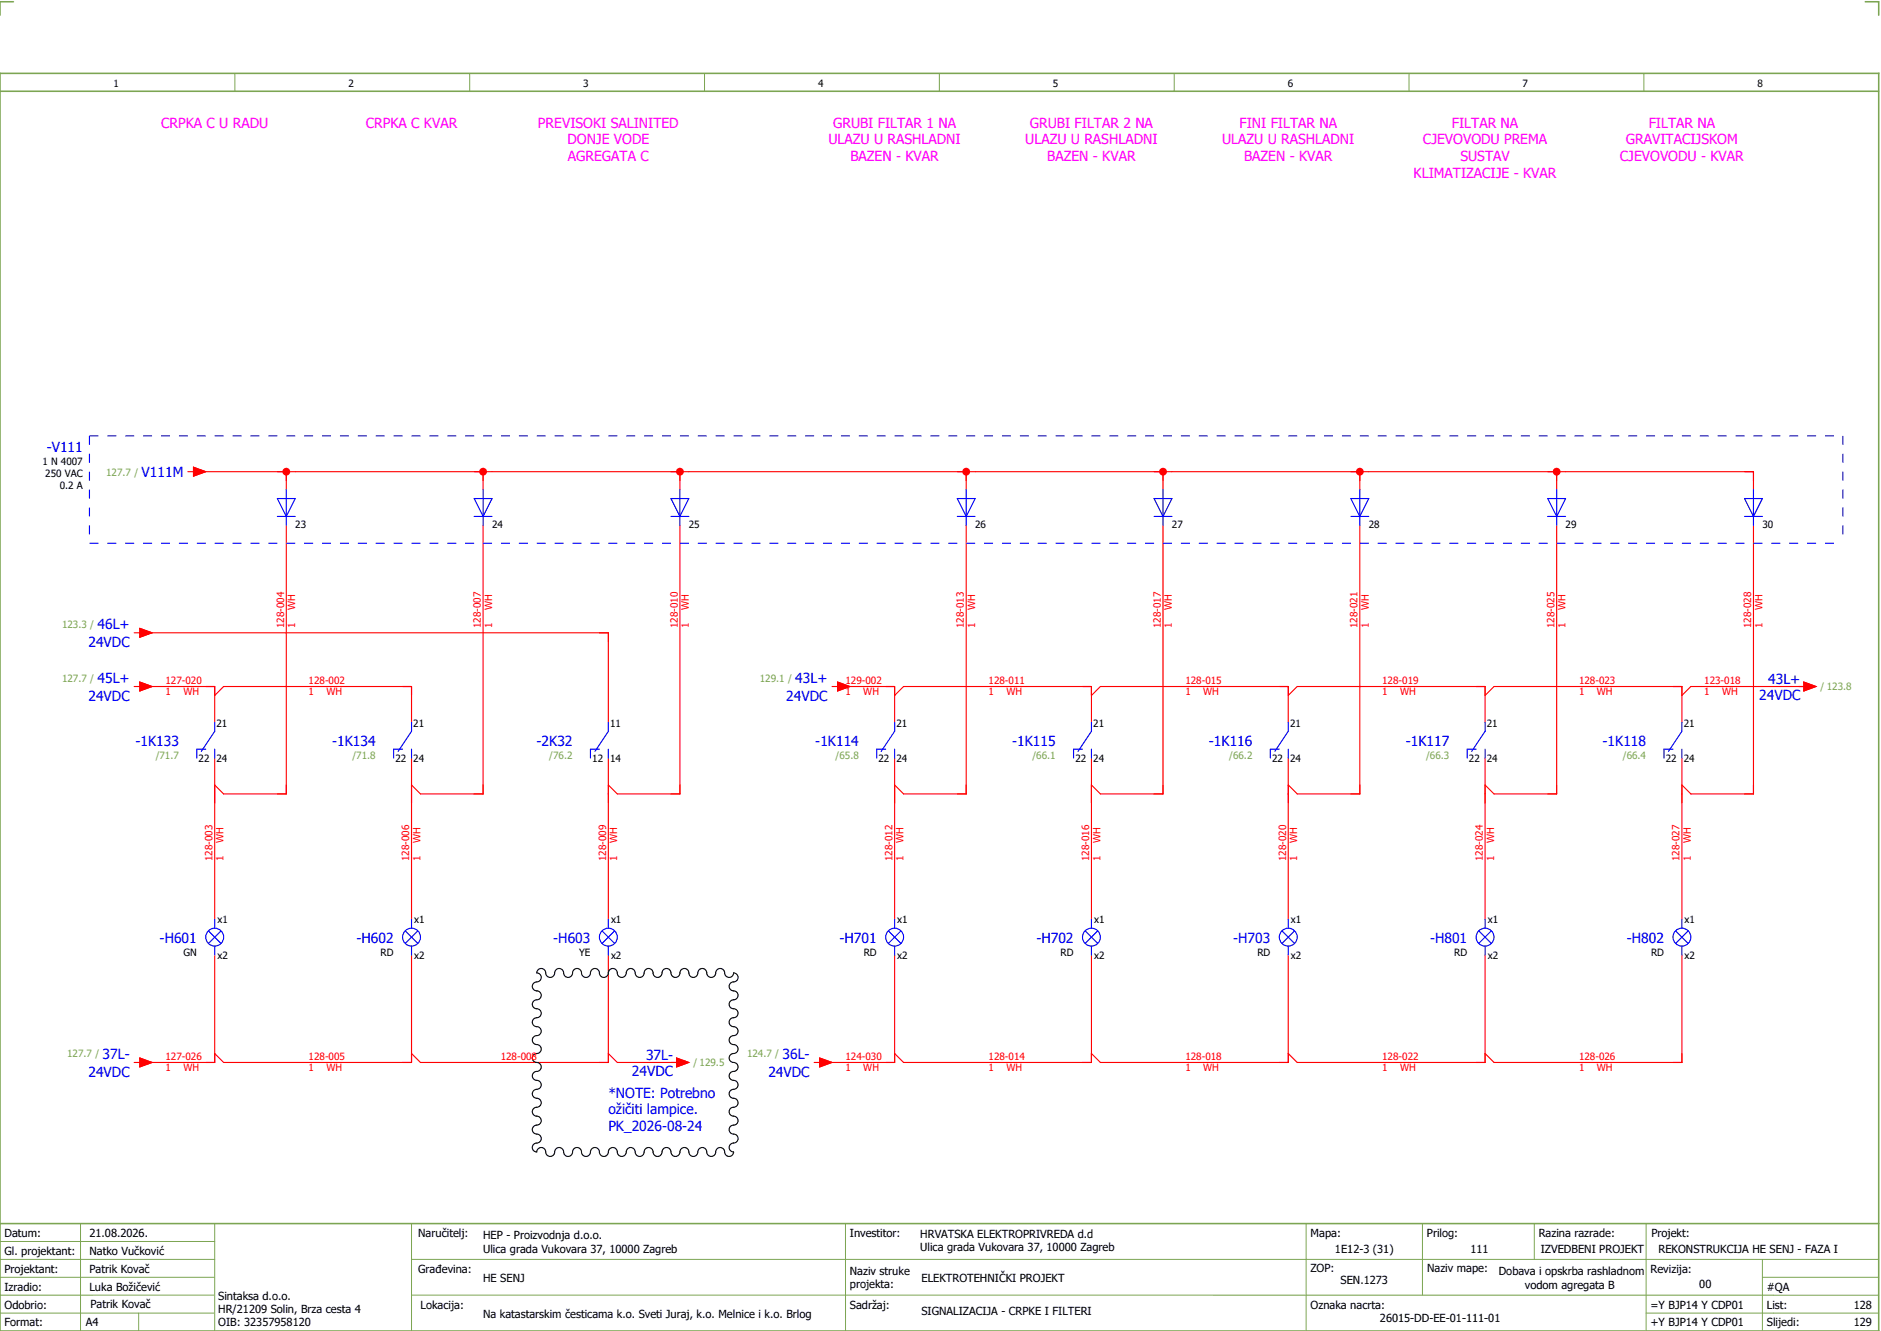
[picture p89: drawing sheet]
<svg xmlns="http://www.w3.org/2000/svg" width="421mm" height="297mm" viewBox="0 0 421 297" stroke-linecap="round" stroke-linejoin="round" font-family="sans-serif">
<defs><g id="words">
<g font-size="3.1" fill="#f0f">
<text x="36" y="28.5">CRPKA C U RADU</text>
<text x="81.8" y="28.5">CRPKA C KVAR</text>
<text x="120.3" y="28.5">PREVISOKI SALINITED</text>
<text x="186.3" y="28.5">GRUBI FILTAR 1 NA</text>
<text x="230.3" y="28.5">GRUBI FILTAR 2 NA</text>
<text x="277.1" y="28.5">FINI FILTAR NA</text>
<text x="324.6" y="28.5">FILTAR NA</text>
<text x="368.6" y="28.5">FILTAR NA</text>
<text x="126.9" y="32.3">DONJE VODE</text>
<text x="185.2" y="32.3">ULAZU U RASHLADNI</text>
<text x="229.2" y="32.3">ULAZU U RASHLADNI</text>
<text x="273.2" y="32.3">ULAZU U RASHLADNI</text>
<text x="318.1" y="32.3">CJEVOVODU PREMA</text>
<text x="363.5" y="32.3">GRAVITACIJSKOM</text>
<text x="127" y="36">AGREGATA C</text>
<text x="190.1" y="36">BAZEN - KVAR</text>
<text x="234.1" y="36">BAZEN - KVAR</text>
<text x="278.1" y="36">BAZEN - KVAR</text>
<text x="316" y="39.8">KLIMATIZACIJE - KVAR</text>
<text x="326.5" y="36">SUSTAV</text>
<text x="362.2" y="36">CJEVOVODU - KVAR</text>
</g>
<g font-size="3.1" fill="#00f">
<text x="10.4" y="101">-V111</text>
<text x="31.7" y="106.6">V111M</text>
<text x="21.8" y="140.6">46L+</text>
<text x="19.8" y="144.6">24VDC</text>
<text x="21.8" y="152.6">45L+</text>
<text x="177.8" y="152.6">43L+</text>
<text x="395.3" y="152.8">43L+</text>
<text x="19.8" y="156.6">24VDC</text>
<text x="175.8" y="156.6">24VDC</text>
<text x="393.3" y="156.5">24VDC</text>
<text x="30.3" y="166.6">-1K133</text>
<text x="74.3" y="166.6">-1K134</text>
<text x="120" y="166.6">-2K32</text>
<text x="182.3" y="166.6">-1K114</text>
<text x="226.3" y="166.6">-1K115</text>
<text x="270.3" y="166.6">-1K116</text>
<text x="314.3" y="166.6">-1K117</text>
<text x="358.3" y="166.6">-1K118</text>
<text x="35.7" y="210.6">-H601</text>
<text x="79.7" y="210.6">-H602</text>
<text x="123.7" y="210.6">-H603</text>
<text x="187.7" y="210.6">-H701</text>
<text x="231.7" y="210.6">-H702</text>
<text x="275.7" y="210.6">-H703</text>
<text x="319.7" y="210.6">-H801</text>
<text x="363.7" y="210.6">-H802</text>
<text x="22.9" y="236.6">37L-</text>
<text x="144.4" y="236.8">37L-</text>
<text x="174.9" y="236.6">36L-</text>
<text x="19.8" y="240.6">24VDC</text>
<text x="136" y="245.3">*NOTE: Potrebno</text>
<text x="141.3" y="240.5">24VDC</text>
<text x="171.8" y="240.6">24VDC</text>
<text x="136" y="249">ožičiti lampice.</text>
<text x="136" y="252.8">PK_2026-08-24</text>
</g>
<g font-size="2.5">
<text x="1" y="276.4">Datum:</text>
<text x="1" y="280.4">Gl. projektant:</text>
<text x="20" y="276.4">21.08.2026.</text>
<text x="20" y="280.4">Natko Vučković</text>
<text x="93.5" y="276.4">Naručitelj:</text>
<text x="108" y="276.9">HEP - Proizvodnja d.o.o.</text>
<text x="108" y="279.9">Ulica grada Vukovara 37, 10000 Zagreb</text>
<text x="190" y="276.4">Investitor:</text>
<text x="205.7" y="276.6">HRVATSKA ELEKTROPRIVREDA d.d</text>
<text x="205.7" y="279.6">Ulica grada Vukovara 37, 10000 Zagreb</text>
<text x="293" y="276.4">Mapa:</text>
<text x="298.4" y="279.9">1E12-3 (31)</text>
<text x="319" y="276.4">Prilog:</text>
<text x="328.7" y="279.9">111</text>
<text x="344" y="276.4">Razina razrade:</text>
<text x="344.4" y="279.9">IZVEDBENI PROJEKT</text>
<text x="369.2" y="276.3">Projekt:</text>
<text x="370.8" y="279.9">REKONSTRUKCIJA HE SENJ - FAZA I</text>
<text x="1" y="284.4">Projektant:</text>
<text x="20" y="284.4">Patrik Kovač</text>
<text x="93.5" y="284.4">Građevina:</text>
<text x="108" y="286.4">HE SENJ</text>
<text x="190" y="284.9">Naziv struke</text>
<text x="190" y="287.9">projekta:</text>
<text x="206" y="286.5">ELEKTROTEHNIČKI PROJEKT</text>
<text x="293" y="284.3">ZOP:</text>
<text x="299.7" y="286.9">SEN.1273</text>
<text x="319" y="284.3">Naziv mape:</text>
<text x="335.1" y="285">Dobava i opskrba rashladnom</text>
<text x="340.9" y="288">vodom agregata B</text>
<text x="369" y="284.4">Revizija:</text>
<text x="379.9" y="287.9">00</text>
<text x="1" y="288.4">Izradio:</text>
<text x="1" y="292.4">Odobrio:</text>
<text x="20" y="288.4">Luka Božičević</text>
<text x="20.2" y="292.3">Patrik Kovač</text>
<text x="48.8" y="290.4">Sintaksa d.o.o.</text>
<text x="48.8" y="293.4">HR/21209 Solin, Brza cesta 4</text>
<text x="94" y="292.4">Lokacija:</text>
<text x="190" y="292.4">Sadržaj:</text>
<text x="206" y="293.9">SIGNALIZACIJA - CRPKE I FILTERI</text>
<text x="293" y="292.4">Oznaka nacrta:</text>
<text x="369" y="292.4">=Y BJP14 Y CDP01</text>
<text x="395" y="292.4">List:</text>
<text x="395" y="288.4">#QA</text>
<text x="414.4" y="292.4">128</text>
<text x="1" y="296.4">Format:</text>
<text x="19.2" y="296.4">A4</text>
<text x="48.8" y="296.4">OIB: 32357958120</text>
<text x="108" y="294.4">Na katastarskim česticama k.o. Sveti Juraj, k.o. Melnice i k.o. Brlog</text>
<text x="308.5" y="295.4">26015-DD-EE-01-111-01</text>
<text x="369" y="296.4">+Y BJP14 Y CDP01</text>
<text x="395" y="296.4">Slijedi:</text>
<text x="414.4" y="296.4">129</text>
</g>
<g font-size="2.2">
<text x="25.4" y="19.4">1</text>
<text x="77.9" y="19.4">2</text>
<text x="130.4" y="19.4">3</text>
<text x="182.9" y="19.4">4</text>
<text x="235.4" y="19.4">5</text>
<text x="287.9" y="19.4">6</text>
<text x="340.4" y="19.4">7</text>
<text x="392.9" y="19.4">8</text>
<text x="9.5" y="103.9">1 N 4007</text>
<text x="10.1" y="106.6">250 VAC</text>
<text x="13.3" y="109.3">0.2 A</text>
<text x="66" y="117.9">23</text>
<text x="110" y="117.9">24</text>
<text x="154" y="117.9">25</text>
<text x="218" y="117.9">26</text>
<text x="262" y="117.9">27</text>
<text x="306" y="117.9">28</text>
<text x="350" y="117.9">29</text>
<text x="394" y="117.9">30</text>
<text x="48.4" y="162.3">21</text>
<text x="92.4" y="162.3">21</text>
<text x="136.4" y="162.3">11</text>
<text x="200.4" y="162.3">21</text>
<text x="244.4" y="162.3">21</text>
<text x="288.4" y="162.3">21</text>
<text x="332.4" y="162.3">21</text>
<text x="376.4" y="162.3">21</text>
<text x="44.4" y="170.2">22</text>
<text x="48.4" y="170.2">24</text>
<text x="88.4" y="170.2">22</text>
<text x="92.4" y="170.2">24</text>
<text x="132.4" y="170.2">12</text>
<text x="136.4" y="170.2">14</text>
<text x="196.4" y="170.2">22</text>
<text x="200.4" y="170.2">24</text>
<text x="240.4" y="170.2">22</text>
<text x="244.4" y="170.2">24</text>
<text x="284.4" y="170.2">22</text>
<text x="288.4" y="170.2">24</text>
<text x="328.4" y="170.2">22</text>
<text x="332.4" y="170.2">24</text>
<text x="372.4" y="170.2">22</text>
<text x="376.4" y="170.2">24</text>
<text x="48.6" y="206.3">x1</text>
<text x="92.6" y="206.3">x1</text>
<text x="136.6" y="206.3">x1</text>
<text x="200.6" y="206.3">x1</text>
<text x="244.6" y="206.3">x1</text>
<text x="288.6" y="206.3">x1</text>
<text x="332.6" y="206.3">x1</text>
<text x="376.6" y="206.3">x1</text>
<text x="41" y="213.5">GN</text>
<text x="48.6" y="214.2">x2</text>
<text x="85.1" y="213.5">RD</text>
<text x="92.6" y="214.2">x2</text>
<text x="129.5" y="213.5">YE</text>
<text x="136.6" y="214.2">x2</text>
<text x="193.1" y="213.5">RD</text>
<text x="200.6" y="214.2">x2</text>
<text x="237.1" y="213.5">RD</text>
<text x="244.6" y="214.2">x2</text>
<text x="281.1" y="213.5">RD</text>
<text x="288.6" y="214.2">x2</text>
<text x="325.1" y="213.5">RD</text>
<text x="332.6" y="214.2">x2</text>
<text x="369.1" y="213.5">RD</text>
<text x="376.6" y="214.2">x2</text>
</g>
<g font-size="2.2" fill="#7ca552">
<text x="23.7" y="106.3">127.7 /</text>
<text x="13.9" y="140.3">123.3 /</text>
<text x="13.9" y="152.3">127.7 /</text>
<text x="169.9" y="152.3">129.1 /</text>
<text x="407" y="154.3">/ 123.8</text>
<text x="34.8" y="169.5">/71.7</text>
<text x="78.8" y="169.5">/71.8</text>
<text x="122.8" y="169.5">/76.2</text>
<text x="186.8" y="169.5">/65.8</text>
<text x="230.8" y="169.5">/66.1</text>
<text x="274.8" y="169.5">/66.2</text>
<text x="318.8" y="169.5">/66.3</text>
<text x="362.8" y="169.5">/66.4</text>
<text x="15" y="236.3">127.7 /</text>
<text x="155" y="238.3">/ 129.5</text>
<text x="167" y="236.3">124.7 /</text>
</g>
<g font-size="2.2" fill="#f00">
<text x="66" y="136.4" transform="rotate(-90 66 136.4)">WH</text>
<text x="110" y="136.4" transform="rotate(-90 110 136.4)">WH</text>
<text x="154" y="136.4" transform="rotate(-90 154 136.4)">WH</text>
<text x="218" y="136.4" transform="rotate(-90 218 136.4)">WH</text>
<text x="262" y="136.4" transform="rotate(-90 262 136.4)">WH</text>
<text x="306" y="136.4" transform="rotate(-90 306 136.4)">WH</text>
<text x="350" y="136.4" transform="rotate(-90 350 136.4)">WH</text>
<text x="394" y="136.4" transform="rotate(-90 394 136.4)">WH</text>
<text x="63.5" y="140.4" transform="rotate(-90 63.5 140.4)">128-004</text>
<text x="66" y="140.4" transform="rotate(-90 66 140.4)">1</text>
<text x="107.5" y="140.4" transform="rotate(-90 107.5 140.4)">128-007</text>
<text x="110" y="140.4" transform="rotate(-90 110 140.4)">1</text>
<text x="151.5" y="140.4" transform="rotate(-90 151.5 140.4)">128-010</text>
<text x="154" y="140.4" transform="rotate(-90 154 140.4)">1</text>
<text x="215.5" y="140.4" transform="rotate(-90 215.5 140.4)">128-013</text>
<text x="218" y="140.4" transform="rotate(-90 218 140.4)">1</text>
<text x="259.5" y="140.4" transform="rotate(-90 259.5 140.4)">128-017</text>
<text x="262" y="140.4" transform="rotate(-90 262 140.4)">1</text>
<text x="303.5" y="140.4" transform="rotate(-90 303.5 140.4)">128-021</text>
<text x="306" y="140.4" transform="rotate(-90 306 140.4)">1</text>
<text x="347.5" y="140.4" transform="rotate(-90 347.5 140.4)">128-025</text>
<text x="350" y="140.4" transform="rotate(-90 350 140.4)">1</text>
<text x="391.5" y="140.4" transform="rotate(-90 391.5 140.4)">128-028</text>
<text x="394" y="140.4" transform="rotate(-90 394 140.4)">1</text>
<text x="37" y="152.9">127-020</text>
<text x="37" y="155.4">1</text>
<text x="41" y="155.4">WH</text>
<text x="69" y="152.9">128-002</text>
<text x="69" y="155.4">1</text>
<text x="73" y="155.4">WH</text>
<text x="189" y="152.9">129-002</text>
<text x="189" y="155.4">1</text>
<text x="193" y="155.4">WH</text>
<text x="221" y="152.9">128-011</text>
<text x="221" y="155.4">1</text>
<text x="225" y="155.4">WH</text>
<text x="265" y="152.9">128-015</text>
<text x="265" y="155.4">1</text>
<text x="269" y="155.4">WH</text>
<text x="309" y="152.9">128-019</text>
<text x="309" y="155.4">1</text>
<text x="313" y="155.4">WH</text>
<text x="353" y="152.9">128-023</text>
<text x="353" y="155.4">1</text>
<text x="357" y="155.4">WH</text>
<text x="381" y="152.9">123-018</text>
<text x="381" y="155.4">1</text>
<text x="385" y="155.4">WH</text>
<text x="50" y="188.4" transform="rotate(-90 50 188.4)">WH</text>
<text x="94" y="188.4" transform="rotate(-90 94 188.4)">WH</text>
<text x="138" y="188.4" transform="rotate(-90 138 188.4)">WH</text>
<text x="202" y="188.4" transform="rotate(-90 202 188.4)">WH</text>
<text x="246" y="188.4" transform="rotate(-90 246 188.4)">WH</text>
<text x="290" y="188.4" transform="rotate(-90 290 188.4)">WH</text>
<text x="334" y="188.4" transform="rotate(-90 334 188.4)">WH</text>
<text x="378" y="188.4" transform="rotate(-90 378 188.4)">WH</text>
<text x="47.5" y="192.4" transform="rotate(-90 47.5 192.4)">128-003</text>
<text x="50" y="192.4" transform="rotate(-90 50 192.4)">1</text>
<text x="91.5" y="192.4" transform="rotate(-90 91.5 192.4)">128-006</text>
<text x="94" y="192.4" transform="rotate(-90 94 192.4)">1</text>
<text x="135.5" y="192.4" transform="rotate(-90 135.5 192.4)">128-009</text>
<text x="138" y="192.4" transform="rotate(-90 138 192.4)">1</text>
<text x="199.5" y="192.4" transform="rotate(-90 199.5 192.4)">128-012</text>
<text x="202" y="192.4" transform="rotate(-90 202 192.4)">1</text>
<text x="243.5" y="192.4" transform="rotate(-90 243.5 192.4)">128-016</text>
<text x="246" y="192.4" transform="rotate(-90 246 192.4)">1</text>
<text x="287.5" y="192.4" transform="rotate(-90 287.5 192.4)">128-020</text>
<text x="290" y="192.4" transform="rotate(-90 290 192.4)">1</text>
<text x="331.5" y="192.4" transform="rotate(-90 331.5 192.4)">128-024</text>
<text x="334" y="192.4" transform="rotate(-90 334 192.4)">1</text>
<text x="375.5" y="192.4" transform="rotate(-90 375.5 192.4)">128-027</text>
<text x="378" y="192.4" transform="rotate(-90 378 192.4)">1</text>
<text x="37" y="236.9">127-026</text>
<text x="37" y="239.4">1</text>
<text x="41" y="239.4">WH</text>
<text x="69" y="236.9">128-005</text>
<text x="69" y="239.4">1</text>
<text x="73" y="239.4">WH</text>
<text x="111.9" y="236.8">128-008</text>
<text x="189" y="236.9">124-030</text>
<text x="189" y="239.4">1</text>
<text x="193" y="239.4">WH</text>
<text x="221" y="236.9">128-014</text>
<text x="221" y="239.4">1</text>
<text x="225" y="239.4">WH</text>
<text x="265" y="236.9">128-018</text>
<text x="265" y="239.4">1</text>
<text x="269" y="239.4">WH</text>
<text x="309" y="236.9">128-022</text>
<text x="309" y="239.4">1</text>
<text x="313" y="239.4">WH</text>
<text x="353" y="236.9">128-026</text>
<text x="353" y="239.4">1</text>
<text x="357" y="239.4">WH</text>
</g>
</g></defs>
<path d="M0 16.4h420v281h-420zM3 .4h-3v3M417 .4h3v3M0 20.4h420M0 273.4h420" fill="none" stroke="#7ca552" stroke-width=".35"/>
<g fill="none" stroke="#7ca552" stroke-width=".22">
<path d="M52.5 16.4v4M105 16.4v4M157.5 16.4v4M210 16.4v4M262.5 16.4v4M315 16.4v4M367.5 16.4v4M0 277.4h48M18 273.4v24M48 273.4v24M92 273.4v24M189 273.4v24"/>
<path d="M292 273.4v23.8M318 273.4v16M343 273.4v8M368 273.4v23.8M0 281.4h48M0 285.4h47.8M0 293.4h47.8M31 293.4v4M47.8 289.4h-47.8M92 281.4h328M92 289.4h328M368 293.4h52"/>
<path d="M394 285.4h26M394 281.4v15.8"/>
</g>
<g fill="none" stroke="#f00" stroke-width=".25">
<path d="M44 105.4h20v4M64 117.4v60h-14M66 105.4h86v4M108 105.4v4M108 117.4v60h-14M152 117.4v60h-14M154 105.4h62v4M216 117.4v60h-14M218 105.4h42v4M260 117.4v60h-14M262 105.4h42v4M304 117.4v60h-14"/>
<path d="M306 105.4h42v4M348 117.4v60h-14M350 105.4h42v4M392 117.4v60h-14M32 153.4h16v8M32 141.4h104v20M48 155.4l2-2h42v8M188 153.4h12v8M202 153.4h42v8M246 153.4h42v8M290 153.4h42v8M334 153.4h42v8"/>
<path d="M378 153.4h26M48 169.4v36M92 169.4v36M136 169.4v36M200 169.4v36M244 169.4v36M288 169.4v36M332 169.4v36M376 169.4v36M48 213.4v24h-16M92 213.4v24h-42l-2-2M136 213.4v24h-42"/>
<path d="M200 213.4v24h-16M244 213.4v24h-42M288 213.4v24h-42M332 213.4v24h-42M376 213.4v24h-42M138 237.4h14"/>
</g>
<circle cx="108" cy="105.4" r=".88" fill="#f00"/>
<path d="M150 105.4h4M152 105.4v2" fill="none" stroke="#f00" stroke-width=".25"/>
<circle cx="152" cy="105.4" r=".87" fill="#f00"/>
<path d="M62 105.4h4M64 105.4v2M90 237.4h2v-2l2 2" fill="none" stroke="#f00" stroke-width=".25"/>
<circle cx="64" cy="105.4" r=".88" fill="#f00"/>
<path d="M214 105.4h4M216 105.4v2M90 153.4h2v2M134 141.4h2v2M50 177.4l-2-2v4M64 175.4v2h-2M94 177.4l-2-2v4M108 175.4v2h-2M138 177.4l-2-2v4M152 175.4v2h-2" fill="none" stroke="#f00" stroke-width=".25"/>
<circle cx="216" cy="105.4" r=".88" fill="#f00"/>
<path d="M258 105.4h4M260 105.4v2" fill="none" stroke="#f00" stroke-width=".25"/>
<circle cx="260" cy="105.4" r=".87" fill="#f00"/>
<path d="M302 105.4h4M304 105.4v2" fill="none" stroke="#f00" stroke-width=".25"/>
<circle cx="304" cy="105.4" r=".88" fill="#f00"/>
<g fill="none" stroke="#f00" stroke-width=".25">
<path d="M346 105.4h4M348 105.4v2M198 153.4h2v2l2-2M242 153.4h2v2l2-2M286 153.4h2v2l2-2M202 177.4l-2-2v4M216 175.4v2h-2M246 177.4l-2-2v4M260 175.4v2h-2M290 177.4l-2-2v4M304 175.4v2h-2M198 237.4h2v-2l2 2"/>
<path d="M242 237.4h2v-2l2 2M286 237.4h2v-2l2 2"/>
</g>
<circle cx="348" cy="105.4" r=".88" fill="#f00"/>
<g fill="none" stroke="#f00" stroke-width=".25">
<path d="M42 105.4h1.2M43.2 104.4l2.8 1-2.8 1zM390 105.4h2v2M30 153.4h1.3M30 141.4h1.3M31.3 140.4l2.7 1-2.7 1zM31.3 152.4l2.7 1-2.7 1zM186 153.4h1.2M187.2 152.4l2.8 1-2.8 1zM330 153.4h2v2l2-2M374 153.4h2v2l2-2M402 153.4h1.2"/>
<path d="M403.2 152.4l2.8 1-2.8 1zM334 177.4l-2-2v4M348 175.4v2h-2M378 177.4l-2-2v4M392 175.4v2h-2M30 237.4h1.3M31.3 236.4l2.7 1-2.7 1zM134 237.4h2v-2l2 2M150 237.4h1.2M151.2 236.4l2.8 1-2.8 1zM182 237.4h1.3M183.3 236.4l2.7 1-2.7 1z"/>
<path d="M330 237.4h2v-2l2 2M376 235.4v2h-2"/>
</g>
<path d="M120.3 216.7a1.09 1.09 0 0 1 1.3-.1 1.09 1.09 0 0 1 .5 1.2 1 1 0 0 0 1.1 .6 1 1 0 0 0 .8-1 1 1 0 0 1 1-1 1 1 0 0 1 1 1 1 1 0 0 0 1 1 1 1 0 0 0 1-1 1 1 0 0 1 1-1 1 1 0 0 1 1 1 1 1 0 0 0 1 1 1 1 0 0 0 1-1 1 1 0 0 1 1-1 1 1 0 0 1 1 1 1 1 0 0 0 1 1 1 1 0 0 0 1-1 1 1 0 0 1 1-1 1 1 0 0 1 1 1 1 1 0 0 0 1 1 1 1 0 0 0 1-1 1 1 0 0 1 1-1 1 1 0 0 1 1 1 1 1 0 0 0 1 1 1 1 0 0 0 1-1 1 1 0 0 1 1-1 1 1 0 0 1 1 1 1 1 0 0 0 1 1 1 1 0 0 0 1-1 1 1 0 0 1 1-1 1 1 0 0 1 1 1 1 1 0 0 0 1 1 1 1 0 0 0 1-1 1 1 0 0 1 1-1 1 1 0 0 1 1 1 1 1 0 0 0 1 1 1 1 0 0 0 1-1 1 1 0 0 1 1-1 1 1 0 0 1 1 1 1 1 0 0 0 1 1 1 1 0 0 0 1-1 1 1 0 0 1 1-1 1 1 0 0 1 1 1 1 1 0 0 0 1 1 1 1 0 0 0 1-1 1 1 0 0 1 1 1 1 1 0 0 1-1 1 1 1 0 0 0-1 1 1 1 0 0 0 1 1 1 1 0 0 1 1 1 1 1 0 0 1-1 1 1 1 0 0 0-1 1 1 1 0 0 0 1 1 1 1 0 0 1 1 1 1 1 0 0 1-1 1 1 1 0 0 0-1 1 1 1 0 0 0 1 1 1 1 0 0 1 1 1 1 1 0 0 1-1 1 1 1 0 0 0-1 1 1 1 0 0 0 1 1 1 1 0 0 1 1 1 1 1 0 0 1-1 1 1 1 0 0 0-1 1 1 1 0 0 0 1 1 1 1 0 0 1 1 1 1 1 0 0 1-1 1 1 1 0 0 0-1 1 1 1 0 0 0 1 1 1 1 0 0 1 1 1 1 1 0 0 1-1 1 1 1 0 0 0-1 1 1 1 0 0 0 1 1 1 1 0 0 1 1 1 1 1 0 0 1-1 1 1 1 0 0 0-1 1 1 1 0 0 0 1 1 1 1 0 0 1 1 1 1 1 0 0 1-1 1 1 1 0 0 0-1 1 1 1 0 0 0 1 1 1 1 0 0 1 1 1 1 1 0 0 1-1 1 1 1 0 0 0-1 1 1 1 0 0 0 1 1 1 1 0 0 1-1 1 1 1 0 0 1-1-1 1 1 0 0 0-1-1 1 1 0 0 0-1 1 1 1 0 0 1-1 1 1 1 0 0 1-1-1 1 1 0 0 0-1-1 1 1 0 0 0-1 1 1 1 0 0 1-1 1 1 1 0 0 1-1-1 1 1 0 0 0-1-1 1 1 0 0 0-1 1 1 1 0 0 1-1 1 1 1 0 0 1-1-1 1 1 0 0 0-1-1 1 1 0 0 0-1 1 1 1 0 0 1-1 1 1 1 0 0 1-1-1 1 1 0 0 0-1-1 1 1 0 0 0-1 1 1 1 0 0 1-1 1 1 1 0 0 1-1-1 1 1 0 0 0-1-1 1 1 0 0 0-1 1 1 1 0 0 1-1 1 1 1 0 0 1-1-1 1 1 0 0 0-1-1 1 1 0 0 0-1 1 1 1 0 0 1-1 1 1 1 0 0 1-1-1 1 1 0 0 0-1-1 1 1 0 0 0-1 1 1 1 0 0 1-1 1 1 1 0 0 1-1-1 1 1 0 0 0-1-1 1 1 0 0 0-1 1 1 1 0 0 1-1 1 1 1 0 0 1-1-1 1 1 0 0 0-1-1 1 1 0 0 0-1 1 1 1 0 0 1-1 1 1 1 0 0 1-1-1 1 1 0 0 0-1-1 1 1 0 0 0-1 1 1 1 0 0 1-1-1 1 1 0 0 1 1-1 1 1 0 0 0 1-1 1 1 0 0 0-1-1 1 1 0 0 1-1-1 1 1 0 0 1 1-1 1 1 0 0 0 1-1 1 1 0 0 0-1-1 1 1 0 0 1-1-1 1 1 0 0 1 1-1 1 1 0 0 0 1-1 1 1 0 0 0-1-1 1 1 0 0 1-1-1 1 1 0 0 1 1-1 1 1 0 0 0 1-1 1 1 0 0 0-1-1 1 1 0 0 1-1-1 1 1 0 0 1 1-1 1 1 0 0 0 1-1 1 1 0 0 0-1-1 1 1 0 0 1-1-1 1 1 0 0 1 1-1 1 1 0 0 0 1-1 1 1 0 0 0-1-1 1 1 0 0 1-1-1 1 1 0 0 1 1-1 1 1 0 0 0 1-1 1 1 0 0 0-1-1 1 1 0 0 1-1-1 1 1 0 0 1 1-1 1 1 0 0 0 1-1 1 1 0 0 0-1-1 1 1 0 0 1-1-1 1 1 0 0 1 1-1 1 1 0 0 0 1-1 1 1 0 0 0-1-1 1 1 0 0 1-1-1 1 1 0 0 1 1-1 1 1 0 0 0 1-1 1 1 0 0 0-1-1z" fill="none" stroke="#000" stroke-width=".25"/>
<g fill="none" stroke="#00f" stroke-width=".25">
<path d="M62 111.4h4l-2 4zM62 115.4h4M64 109.4v8M106 115.4h4M106 111.4h4l-2 4zM108 109.4v8M150 115.4h4M150 111.4h4l-2 4zM152 109.4v8M214 115.4h4M214 111.4h4l-2 4zM216 109.4v8"/>
<path d="M258 115.4h4M258 111.4h4l-2 4zM260 109.4v8M302 115.4h4M302 111.4h4l-2 4zM304 109.4v8M346 115.4h4M346 111.4h4l-2 4zM348 109.4v8M390 115.4h4M390 111.4h4l-2 4zM392 109.4v8"/>
<path d="M46 167.4h-2v2M48 167.4v2M48 161.4v2l-3 4.5M90 167.4h-2v2M92 167.4v2M92 161.4v2l-3 4.5M134 167.4h-2v2M136 167.4v2M136 161.4v2l-3 4.5M198 167.4h-2v2M200 167.4v2M200 161.4v2l-3 4.5"/>
<path d="M242 167.4h-2v2M244 167.4v2M244 161.4v2l-3 4.5M286 167.4h-2v2M288 167.4v2M288 161.4v2l-3 4.5M330 167.4h-2v2M332 167.4v2M332 161.4v2l-3 4.5M374 167.4h-2v2M376 167.4v2M376 161.4v2l-3 4.5"/>
<path d="M46.6 208l2.8 2.8M48 205.4v2M48 211.4v2M49.4 208l-2.8 2.8M90.6 208l2.8 2.8M92 205.4v2M92 211.4v2M93.4 208l-2.8 2.8M134.6 208l2.8 2.8M136 205.4v2M136 211.4v2M137.4 208l-2.8 2.8"/>
<path d="M198.6 208l2.8 2.8M200 205.4v2M200 211.4v2M201.4 208l-2.8 2.8M242.6 208l2.8 2.8M244 205.4v2M244 211.4v2M245.4 208l-2.8 2.8M286.6 208l2.8 2.8M288 205.4v2M288 211.4v2M289.4 208l-2.8 2.8"/>
<path d="M330.6 208l2.8 2.8M332 205.4v2M332 211.4v2M333.4 208l-2.8 2.8M374.6 208l2.8 2.8M376 205.4v2M376 211.4v2M377.4 208l-2.8 2.8"/>
<circle cx="48" cy="209.4" r="2"/>
<circle cx="92" cy="209.4" r="2"/>
<circle cx="136" cy="209.4" r="2"/>
<circle cx="200" cy="209.4" r="2"/>
<circle cx="244" cy="209.4" r="2"/>
<circle cx="288" cy="209.4" r="2"/>
<circle cx="332" cy="209.4" r="2"/>
<circle cx="376" cy="209.4" r="2"/>
</g>
<path d="M20 97.4h392M20 97.4v24M412 97.4v24M20 121.4h392" fill="none" stroke="#00f" stroke-width=".25" stroke-dasharray="2 2" stroke-linecap="butt"/>
<g fill="#f00" stroke="#f00" stroke-width=".22">
<path d="M31.3 236.4l2.7 1-2.7 1z"/>
<path d="M43.2 104.4l2.8 1-2.8 1z"/>
<path d="M31.3 152.4l2.7 1-2.7 1z"/>
<path d="M31.3 140.4l2.7 1-2.7 1z"/>
<path d="M183.3 236.4l2.7 1-2.7 1z"/>
<path d="M187.2 152.4l2.8 1-2.8 1z"/>
<path d="M403.2 152.4l2.8 1-2.8 1z"/>
<path d="M151.2 236.4l2.8 1-2.8 1z"/>
</g>
<use href="#words"/>
</svg>
